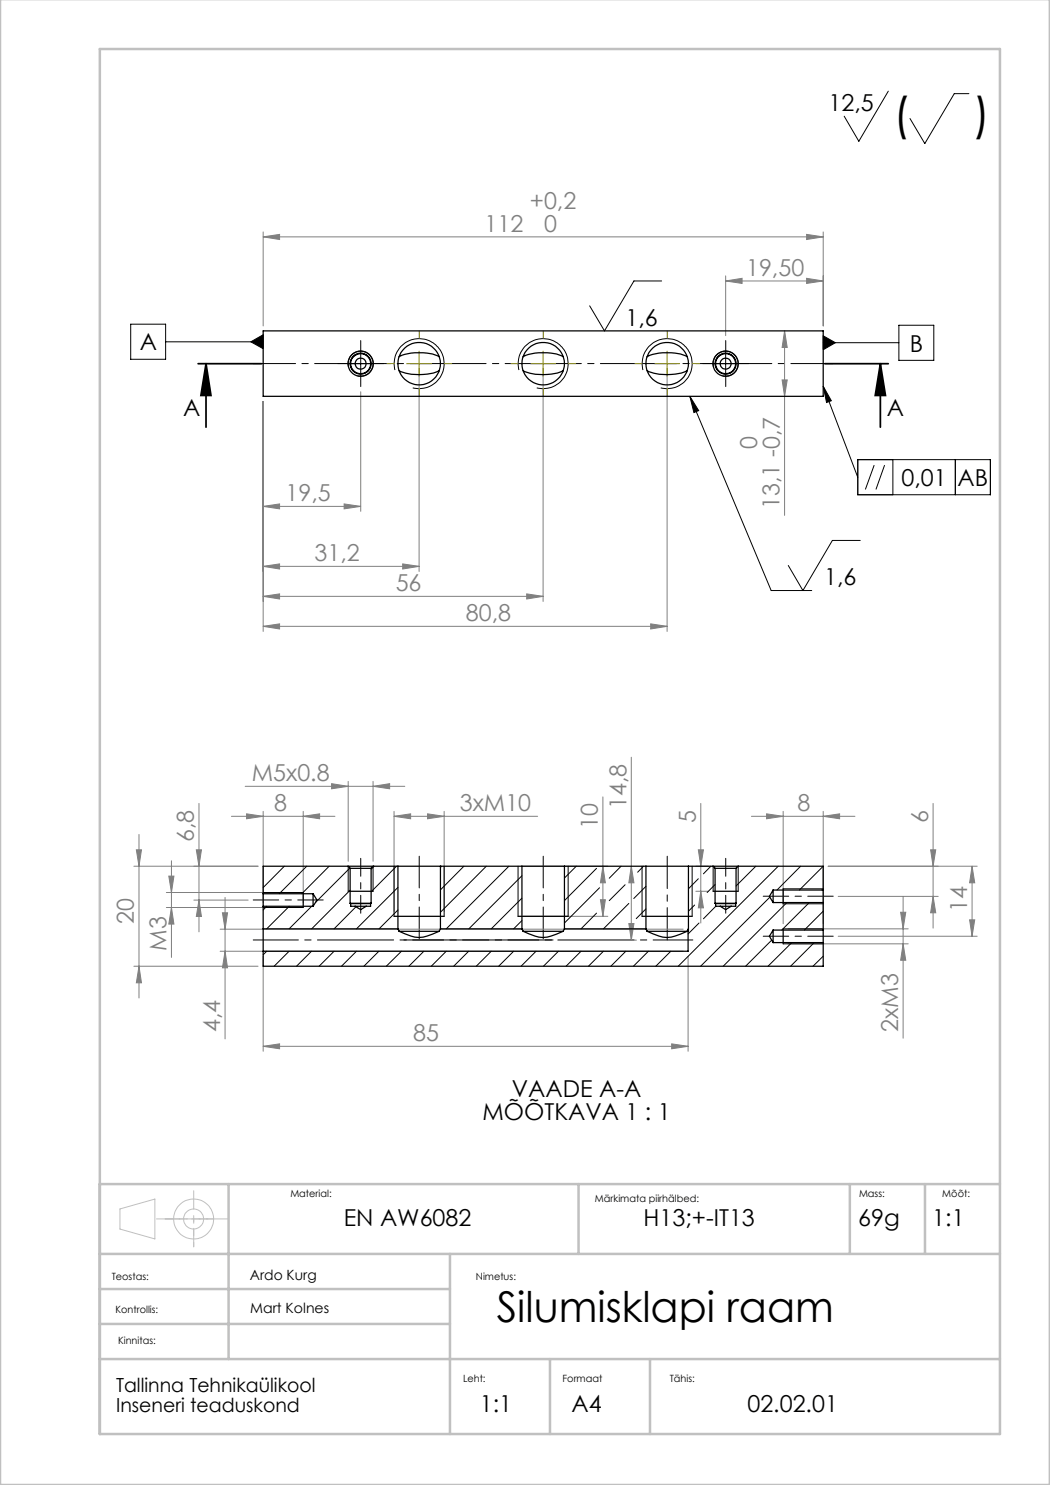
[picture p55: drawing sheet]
<svg xmlns="http://www.w3.org/2000/svg" width="210mm" height="297mm" viewBox="0 0 210 297" stroke-linecap="round" stroke-linejoin="round" font-family="sans-serif">
<defs><g id="words">
<g font-size="9.2">
<text x="178.7" y="26">(</text>
<text x="194.7" y="26">)</text>
</g>
<text font-size="8.5" x="99.3" y="264.4">Silumisklapi raam</text>
<g font-size="4.7">
<text x="165.7" y="22.2">12,5</text>
<text x="125.1" y="65.2">1,6</text>
<text x="27.9" y="70.1">A</text>
<text x="181.9" y="70.3">B</text>
<text x="36.6" y="83.3">A</text>
<text x="177.4" y="83.3">A</text>
<text x="180.3" y="97.2">0,01</text>
<text x="191.5" y="97.2">AB</text>
<text x="164.8" y="117.1">1,6</text>
<text x="102.4" y="219.5">VAADE A-A</text>
<text x="96.5" y="224">MÕÕTKAVA 1 : 1</text>
<text x="68.8" y="245.2">EN AW6082</text>
<text x="128.7" y="245.2">H13;+-IT13</text>
<text x="171.6" y="245.2">69g</text>
<text x="186.5" y="245.2">1:1</text>
<text x="96" y="282.3">1:1</text>
<text x="114.3" y="282.3">A4</text>
<text x="149.5" y="282.3">02.02.01</text>
</g>
<g font-size="4.7" fill="#808080">
<text x="106" y="41.8">+0,2</text>
<text x="96.9" y="46.3">112</text>
<text x="108.8" y="46.4">0</text>
<text x="149.2" y="55.2">19,50</text>
<text x="151.4" y="89.9" transform="rotate(-90 151.4 89.9)">0</text>
<text x="57.1" y="100.3">19,5</text>
<text x="155.9" y="101.8" transform="rotate(-90 155.9 101.8)">13,1 -0,7</text>
<text x="62.9" y="112.3">31,2</text>
<text x="79.1" y="118.3">56</text>
<text x="93.2" y="124.3">80,8</text>
<text x="50.4" y="156.2">M5x0.8</text>
<text x="125.3" y="161.8" transform="rotate(-90 125.3 161.8)">14,8</text>
<text x="54.9" y="162.2">8</text>
<text x="92" y="162.2">3xM10</text>
<text x="119.6" y="165.8" transform="rotate(-90 119.6 165.8)">10</text>
<text x="139.2" y="164.5" transform="rotate(-90 139.2 164.5)">5</text>
<text x="159.5" y="162.2">8</text>
<text x="185.6" y="164.5" transform="rotate(-90 185.6 164.5)">6</text>
<text x="38.8" y="168.4" transform="rotate(-90 38.8 168.4)">6,8</text>
<text x="26.8" y="184.7" transform="rotate(-90 26.8 184.7)">20</text>
<text x="193.4" y="182.3" transform="rotate(-90 193.4 182.3)">14</text>
<text x="33.3" y="190.2" transform="rotate(-90 33.3 190.2)">M3</text>
<text x="44" y="206.5" transform="rotate(-90 44 206.5)">4,4</text>
<text x="82.6" y="208.2">85</text>
<text x="179.6" y="206.3" transform="rotate(-90 179.6 206.3)">2xM3</text>
</g>
<g font-size="3.9">
<text x="23.2" y="278.4">Tallinna Tehnikaülikool</text>
<text x="23.2" y="282.3">Inseneri teaduskond</text>
</g>
<g font-size="2.8">
<text x="50" y="256">Ardo Kurg</text>
<text x="50" y="262.6">Mart Kolnes</text>
</g>
<g font-size="2">
<text x="58.1" y="239.3">Material:</text>
<text x="171.8" y="239.3">Mass:</text>
<text x="188.5" y="239.3">Mõõt:</text>
<text x="119" y="240.5">Märkimata piirhälbed:</text>
<text x="22.3" y="256">Teostas:</text>
<text x="95.2" y="256">Nimetus:</text>
<text x="23.1" y="262.5">Kontrollis:</text>
<text x="23.6" y="268.7">Kinnitas:</text>
<text x="92.6" y="276.3">Leht:</text>
<text x="112.5" y="276.3">Formaat</text>
<text x="134" y="276.3">Tähis:</text>
</g>
</g></defs>
<g fill="none" stroke="#000" stroke-width=".2">
<path d="M177.7 18.2l-5.9 10.1-3-5.1M193.8 18.7h-2.9l-5.9 10-3-5M132.3 56.2h-5.5l-5.9 10-3-5M26.1 64.8h7v7.1h-7zM33.1 68.4h19.5M50.2 68.4l2.4-1.4v2.7zM69.6 72.7h5M69.7 73.4a2.5 2.5 0 0 1 2.2-3.2 2.5 2.5 0 0 1 2.7 2.7 2.5 2.5 0 0 1-3.1 2.2M72.1 70.2v5M79 74a5 5 0 0 1 4.4-6.2 5 5 0 0 1 5.4 5.4 5 5 0 0 1-6.3 4.4M103.8 74a5 5 0 0 1 4.4-6.2 5 5 0 0 1 5.4 5.4 5 5 0 0 1-6.2 4.4M128.6 74a5 5 0 0 1 4.4-6.2 5 5 0 0 1 5.4 5.4 5 5 0 0 1-6.2 4.4"/>
<path d="M138 79.3l1.7 2.8-.9 .4zM138 79.3l16.2 38.8h8.1M142.6 72.7h5M142.7 73.4a2.5 2.5 0 0 1 2.2-3.2 2.5 2.5 0 0 1 2.7 2.7 2.5 2.5 0 0 1-3.1 2.2M145.1 70.2v5M164.6 77.3l1.7 2.8-1 .4zM164.6 67.2l2.5 1.3-2.5 1.5zM164.6 77.3l7 18.2M164.6 68.5h15.2M179.8 65h7v7.1h-7zM171.6 91.9h26.5v7.1h-26.5zM174.8 93l-1.7 4.9"/>
<path d="M176.9 93l-1.7 4.9M178.6 91.9v7.1M191.1 91.9v7.1M172 108.1h-5.5l-5.9 10-2.9-5M52.6 178.5h8M69.6 173.3v5M74.6 173.3v5M78.8 173.2v10.1M88.8 173.2v10.1M103.6 173.2v10.1M113.6 173.2v10.1M128.4 173.2v10.1"/>
<path d="M138.4 173.2v10.1M142.6 173.3v5M147.6 173.3v5M156.6 177.8h8M52.6 181.5h8M156.6 188.8h8M156.6 185.8h8M156.6 180.8h8"/>
</g>
<path d="M39.6 72.7h12.7M41.2 72.7l1 6.4h-2zM41.2 72.7v12.7M165 72.7h12.7M176.1 72.7l1 6.4h-2.1zM176.1 72.7v12.7" fill="none" stroke="#000" stroke-width=".35"/>
<g fill="none" stroke="#c0c0c0" stroke-width=".2">
<path d="M24 241.8l7-2v8l-7-2z"/>
<circle cx="38.7" cy="243.8" r="4"/>
<circle cx="38.7" cy="243.8" r="2"/>
</g>
<g fill="none" stroke="#808080" stroke-width=".2">
<path d="M52.6 47.4l3.3-.5v1zM52.6 46.4v18.8M52.6 47.4h112M145.1 56.2l3.3-.5v1zM145.1 55.2v11.9M145.1 56.2h19.5M161.3 46.9l3.3 .5-3.3 .5zM161.3 55.7l3.3 .5-3.3 .5zM164.6 46.4v18.8M72.1 78.3v24M83.8 73.7v40.6M108.6 73.7v46.6"/>
<path d="M133.4 73.7v52.6M156.4 76h1l-.5 3.3zM156.9 66.2l.5 3.3h-1zM156.9 66.2v36.9M52.6 80.3v46M52.6 113.3l3.3-.5v1zM52.6 119.3l3.3-.5v1zM52.6 101.3l3.3-.5v1zM52.6 113.3h31.2M52.6 119.3h56M52.6 101.3h19.5M68.8 100.8l3.3 .5-3.3 .5z"/>
<path d="M80.5 112.8l3.3 .5-3.3 .5zM105.3 118.8l3.3 .5-3.3 .5zM52.6 125.3l3.3-.5v1zM52.6 125.3h80.8M130.1 124.8l3.3 .5-3.3 .5zM49 157.3h32M66.3 156.7l3.3 .6-3.3 .5zM69.6 156.3v16M74.6 157.3l3.3-.6v1.1zM74.6 156.3v16M120.6 159.4v23.9M126.3 151.4v36.6"/>
<path d="M26.8 173.2h24.8M27.3 170h1l-.5 3.2zM27.8 166.9v32.7M33.3 178.5h26.3M33.8 175.2h1l-.5 3.3zM34.3 172.2v19.3M39.3 170h1l-.5 3.2zM39.8 160.7v25.7M45 179.5v28.3M46.3 163.3h20.7M49.3 162.8l3.3 .5-3.3 .5zM52.6 162.3v18.2"/>
<path d="M60.6 163.3l3.3-.5v1zM60.6 162.3v18.2M78.8 163.3l3.3-.5v1zM78.8 163.3h28.7M78.8 162.3v20M85.5 162.8l3.3 .5-3.3 .5zM88.8 162.3v20M104.6 173.2h17M120.1 179.9h1l-.5 3.4zM120.6 173.2l.5 3.4h-1zM126.3 173.2l.5 3.4h-1zM139.2 173.2h2.4"/>
<path d="M139.2 178.3h2.4M139.7 170h1l-.5 3.2zM140.2 178.3l.5 3.3h-1zM140.2 160.7v23.9M150.3 163.3h20.7M153.3 162.8l3.3 .5-3.3 .5zM156.6 162.3v22.4M164.6 163.3l3.3-.5v1zM164.6 162.3v22.4M167.6 179.3h20M180.6 179.4v28.2M186.1 170h1l-.5 3.2z"/>
<path d="M186.6 179.3l.5 3.3h-1zM186.6 160.7v24.9M194.4 173.2v14.1M194.4 173.2l.5 3.4h-1zM195.4 173.2h-29.8M26.8 193.2h24.8M27.8 193.2l.5 3.4h-1zM33.3 181.5h26.3M34.3 181.5l.5 3.3h-1zM38.8 180h10.8M39.8 180l.5 3.3h-1zM44 190.2h92.6"/>
<path d="M44 185.8h92.6M44.5 182.6h1l-.5 3.2zM45 190.2l.5 3.4h-1zM52.6 191.3v19M104.6 183.3h17M111.6 188h15.7M125.8 184.7h1l-.5 3.3zM137.6 191.3v19M157.6 185.8h24M157.6 188.8h24M167.6 187.3h27.8M180.1 182.5h1.1l-.6 3.3z"/>
<path d="M180.6 188.8l.6 3.2h-1.1zM193.9 184h1l-.5 3.3zM52.6 209.3l3.3-.5v1zM52.6 209.3h85M134.3 208.8l3.3 .5-3.3 .5z"/>
</g>
<path d="M50.6 72.7h116" fill="none" stroke="#000" stroke-width=".2" stroke-dasharray="15.2 1.3 1.3 1.3" stroke-dashoffset="6.8"/>
<path d="M64.6 180h-14M166.6 179.2h-14M166.6 187.2h-14" fill="none" stroke="#000" stroke-width=".2" stroke-dasharray="15.2 1.3 1.3 1.3" stroke-dashoffset="10.1"/>
<path d="M138.6 188h-57.8" fill="none" stroke="#000" stroke-width=".2" stroke-dasharray="15.2 1.3 1.3 1.3" stroke-dashoffset="7.3"/>
<path d="M133.4 171.2v16.8" fill="none" stroke="#000" stroke-width=".2" stroke-dasharray="15.2 1.3 1.3 1.3" stroke-dashoffset="8.8"/>
<path d="M83.8 171.2v16.5M108.6 171.2v16.5" fill="none" stroke="#000" stroke-width=".2" stroke-dasharray="15.2 1.3 1.3 1.3" stroke-dashoffset="8.9"/>
<path d="M110.6 188h-60" fill="none" stroke="#000" stroke-width=".2" stroke-dasharray="15.2 1.3 1.3 1.3" stroke-dashoffset="6.2"/>
<path d="M72.1 171.7v10.9M145.1 171.7v10.9" fill="none" stroke="#000" stroke-width=".2" stroke-dasharray="15.2 1.3 1.3 1.3" stroke-dashoffset="11.7"/>
<path d="M31.3 243.8h10.3" fill="none" stroke="#c0c0c0" stroke-width=".2" stroke-dasharray="15.2 1.3 1.3 1.3" stroke-dashoffset="12"/>
<path d="M38.7 238.1v11.3" fill="none" stroke="#c0c0c0" stroke-width=".2" stroke-dasharray="15.2 1.3 1.3 1.3" stroke-dashoffset="11.5"/>
<path d="M38.7 249.4v-5.6" fill="none" stroke="#c0c0c0" stroke-width=".2" stroke-dasharray="15.2 1.3 1.3 1.3" stroke-dashoffset="14.3"/>
<path d="M42.7 243.8h-9.7" fill="none" stroke="#c0c0c0" stroke-width=".2" stroke-dasharray="15.2 1.3 1.3 1.3" stroke-dashoffset="12.3"/>
<path d="M33 243.8h12.7" fill="none" stroke="#c0c0c0" stroke-width=".2" stroke-dasharray="15.2 1.3 1.3 1.3" stroke-dashoffset="10.8"/>
<g fill="none" stroke="#c0c0c0" stroke-width=".5">
<path d="M0 -.1v297.1h210v-297.1M20 9.8h180v277h-180zM20 236.8h180M45.7 236.8v35M115.7 236.8v14M170 236.8v14M185 236.8v14M20 250.8h180M20 257.8h70M90 250.8v36M20 271.8h180M20 264.8h70"/>
<path d="M110 271.8v15M130 271.8v15"/>
</g>
<path d="M69.6 72.7h-2.1M72.1 70.2v-2.1M72.1 75.2v2.1M74.6 72.7h2.1M142.6 72.7h-2.1M145.1 70.2v-2.1M145.1 75.2v2.1M147.6 72.7h2.1" fill="none" stroke="#000" stroke-width=".2" stroke-dasharray="15.2 1.3 1.3 1.3"/>
<path d="M78.8 72.7h-1.5M83.8 67.7v-1.5M83.8 77.7v1.5M88.8 72.7h1.5M103.6 72.7h-1.5M108.6 67.7v-1.5M108.6 77.7v1.5M113.6 72.7h1.5M128.4 72.7h-1.5M133.4 67.7v-1.5M133.4 77.7v1.5M138.4 72.7h1.5" fill="none" stroke="#808000" stroke-width=".2" stroke-dasharray="15.2 1.3 1.3 1.3"/>
<path d="M81.3 72.7h5M83.8 70.2v5M106.1 72.7h5M108.6 70.2v5M130.9 72.7h5M133.4 70.2v5" fill="none" stroke="#808000" stroke-width=".2"/>
<path d="M60.6 178.5v3M69.6 178.3h5M142.6 178.3h5M156.6 177.8v3M78.8 183.3h10M103.6 183.3h10M128.4 183.3h10M156.6 185.8v3" fill="none" stroke="#000" stroke-width=".25"/>
<path d="M176.1 72.7l1 6.4h-2.1zM41.2 72.7l1 6.4h-2z" fill="#000"/>
<g fill="#808080">
<path d="M80.5 112.8l3.3 .5-3.3 .5zM52.6 113.3l3.3-.5v1zM105.3 118.8l3.3 .5-3.3 .5zM52.6 119.3l3.3-.5v1zM130.1 124.8l3.3 .5-3.3 .5zM52.6 125.3l3.3-.5v1zM68.8 100.8l3.3 .5-3.3 .5zM52.6 101.3l3.3-.5v1z"/>
<path d="M164.6 163.3l3.3-.5v1zM153.3 162.8l3.3 .5-3.3 .5zM134.3 208.8l3.3 .5-3.3 .5zM52.6 209.3l3.3-.5v1zM74.6 157.3l3.3-.6v1.1zM66.3 156.7l3.3 .6-3.3 .5z"/>
<path d="M78.8 163.3l3.3-.5v1zM85.5 162.8l3.3 .5-3.3 .5zM49.3 162.8l3.3 .5-3.3 .5zM60.6 163.3l3.3-.5v1z"/>
<path d="M156.4 76h1l-.5 3.3zM156.9 66.2l.5 3.3h-1z"/>
<path d="M45 190.2l.5 3.4h-1zM44.5 182.6h1l-.5 3.2z"/>
<path d="M27.8 193.2l.5 3.4h-1zM27.3 170h1l-.5 3.2zM193.9 184h1l-.5 3.3zM194.4 173.2l.5 3.4h-1zM125.8 184.7h1l-.5 3.3zM126.3 173.2l.5 3.4h-1zM34.3 181.5l.5 3.3h-1zM33.8 175.2h1l-.5 3.3z"/>
<path d="M186.1 170h1l-.5 3.2zM186.6 179.3l.5 3.3h-1zM180.1 182.5h1.1l-.6 3.3zM180.6 188.8l.6 3.2h-1.1zM39.3 170h1l-.5 3.2zM39.8 180l.5 3.3h-1zM120.6 173.2l.5 3.4h-1zM120.1 179.9h1l-.5 3.4zM139.7 170h1l-.5 3.2zM140.2 178.3l.5 3.3h-1z"/>
<path d="M52.6 47.4l3.3-.5v1zM161.3 46.9l3.3 .5-3.3 .5zM145.1 56.2l3.3-.5v1zM161.3 55.7l3.3 .5-3.3 .5z"/>
</g>
<path d="M138 79.3l1.7 2.8-.9 .4zM164.6 77.3l1.7 2.8-1 .4zM50.2 68.4l2.4 1.3v-2.7zM164.6 67.2l2.5 1.3-2.5 1.5z" fill="#000"/>
<g fill="none" stroke="#000" stroke-width=".25">
<path d="M52.6 66.2h112v13.1h-112zM79.8 71.3a10.7 10.7 0 0 1 8 0M79.8 74.2a10.7 10.7 0 0 0 8 0M104.6 71.3a10.7 10.7 0 0 1 8 0M104.6 74.2a10.7 10.7 0 0 0 8 0M129.4 71.3a10.7 10.7 0 0 1 8 0M129.4 74.2a10.7 10.7 0 0 0 8 0M52.6 178.7v2.6M52.6 178.7h10M62.6 178.7v2.6M62.6 178.7l.8 1.3-.8 1.3M69.6 173.2h5"/>
<path d="M69.6 173.2h-17v5.5M69.6 173.2l.4 .5M70 173.7h4.2M70 173.7v7M74.2 173.7v7M74.6 173.2h5M74.6 173.2l-.4 .5M79.6 173.2h8.5M79.6 173.2v12.6M88.1 173.2h16.3M88.1 173.2v12.6M104.4 173.2h8.5"/>
<path d="M104.4 173.2v12.6M112.9 173.2h16.3M112.9 173.2v12.6M129.2 173.2h8.5M129.2 173.2v12.6M137.7 173.2v13.1M137.7 173.2h4.9M142.6 173.2h5M142.6 173.2l.4 .5M143 173.7h4.2M143 173.7v7M147.2 173.7v7"/>
<path d="M147.6 173.2h17v4.8M147.6 173.2l-.4 .5M154.6 178v2.5M154.6 178h10M154.6 178l-.7 1.3 .7 1.2M164.6 178v2.5M52.6 185.8v4.4M52.6 181.3v4.5M52.6 181.3h10M52.6 185.8h27M70 180.7h4.2M70 180.7h.1"/>
<path d="M70.1 180.7h4M70.1 180.7v.6h.9M71 181.3h2.2M71 181.3l1.1 .6 1.1-.6M74.1 180.7v.6h-.9M74.2 180.7h-.1M79.6 185.8l.2 .5M79.8 186.3l.6 .2a6.3 6.3 0 0 0 6.1 .3l1.3-.5M79.8 186.3h8M88.1 185.8l-.3 .5M88.1 185.8h16.3M104.4 185.8l.2 .5"/>
<path d="M104.6 186.3l.6 .2a6.3 6.3 0 0 0 6.1 .3l1.3-.5M104.6 186.3h8M112.9 185.8l-.3 .5M112.9 185.8h16.3M129.2 185.8l.2 .5M129.4 186.3h8M129.4 186.3l.6 .2a6.3 6.3 0 0 0 6.1 .3l1.3-.5M137.4 186.3l.2-.5 .1 .5M137.7 186.3l-.1 3.9h-85M143 180.7h4.2M143 180.7h.1M143.1 180.7h4"/>
<path d="M143.1 180.7v.6h.9M144 181.3h2.2M144 181.3l1.1 .6 1.1-.6M147.1 180.7v.6h-.9M147.2 180.7h-.1M154.6 186v2.5M154.6 180.5h10M154.6 186h10M154.6 186l-.7 1.3 .7 1.2M154.6 188.5h10M164.6 186v2.5M164.6 188.5v4.7h-112v-3"/>
<path d="M164.6 180.5v5.5"/>
<circle cx="72.1" cy="72.7" r="1.11"/>
<circle cx="72.1" cy="72.7" r="2.11"/>
<circle cx="72.1" cy="72.7" r="2"/>
<circle cx="72.1" cy="72.7" r="2.53"/>
<circle cx="83.8" cy="72.7" r="4.3"/>
<circle cx="108.6" cy="72.7" r="4.3"/>
<circle cx="133.4" cy="72.7" r="4.3"/>
<circle cx="145.1" cy="72.7" r="2.53"/>
<circle cx="145.1" cy="72.7" r="2.11"/>
<circle cx="145.1" cy="72.7" r="2.01"/>
<circle cx="145.1" cy="72.7" r="1.1"/>
</g>
<g fill="none" stroke="#000" stroke-width=".2">
<path d="M56.9 173.2l-4.3 4.3M61.3 173.2l-5.5 5.5M65.8 173.2l-5.4 5.5M70 173.6l-6.9 6.9M70 178l-7.7 7.8M74.8 173.2l-.6 .6M79.3 173.2l-5.1 5.2M79.6 177.5l-8.3 8.3M88.3 173.2l-.2 .3M92.8 173.2l-4.7 4.8M97.3 173.2l-9.2 9.3M101.8 173.2l-12.5 12.6"/>
<path d="M104.4 179.6l-6.2 6.2M104.4 175.2l-10.6 10.6M115.3 173.2l-2.4 2.4M119.3 173.7l-6.4 6.4M119.9 177.5l-7 7.1M124.2 173.2l-2.4 2.4M125 176.9l-3.2 3.2M128.7 173.2l-1.2 1.2M129.2 177.3l-2.4 2.4M137.7 173.2v.1M139.7 175.8l-2 2M142.2 173.2l-1.5 1.6"/>
<path d="M143 176.9l-1.6 1.6M151.2 173.2l-4 4M154 179.4l-13.9 13.8M155.6 173.2l-20 20M160.1 173.2l-4.7 4.8M164.6 173.2l-4.7 4.8M164.6 177.8l-.2 .2M53.3 181.3l-.7 .7M53.3 190.2l-.7 .8M57.8 190.2l-3 3M57.9 181.3l-4.6 4.5M62.3 190.2l-3 3"/>
<path d="M62.3 181.3l-4.5 4.5M66.8 190.2l-3 3M71.2 181.4l-4.4 4.4M71.3 190.2l-3 3M75.8 190.2l-3 3M79.6 182l-3.8 3.8M80.3 190.2l-3 3M84.8 190.2l-3 3M89.3 190.2l-3 3M93.7 190.2l-3 3M98.2 190.2l-3 3M102.7 190.2l-3 3"/>
<path d="M104.4 184.1l-1.7 1.7M107.2 190.2l-3 3M111.7 190.2l-3 3M116.2 190.2l-3 3M119.3 182.6l-3.1 3.2M120.7 190.2l-3 3M125.2 190.2l-3 3M125.8 180.7l-5.1 5.1M129.2 181.8l-2 1.9M129.7 190.2l-3 3M134.2 190.2l-3 3M138.9 181l-1.2 1.2"/>
<path d="M139.8 184.6l-2.2 2.2M143.2 181.3l-2.5 2.5M154.3 188l-5.2 5.2M157.4 180.5l-12.8 12.7M158.4 188.5l-4.8 4.7M161.9 180.5l-5.5 5.5M162.8 188.5l-4.7 4.7M164.6 182.2l-3.7 3.8M164.6 191.2l-2 2"/>
</g>
<use href="#words"/>
</svg>
